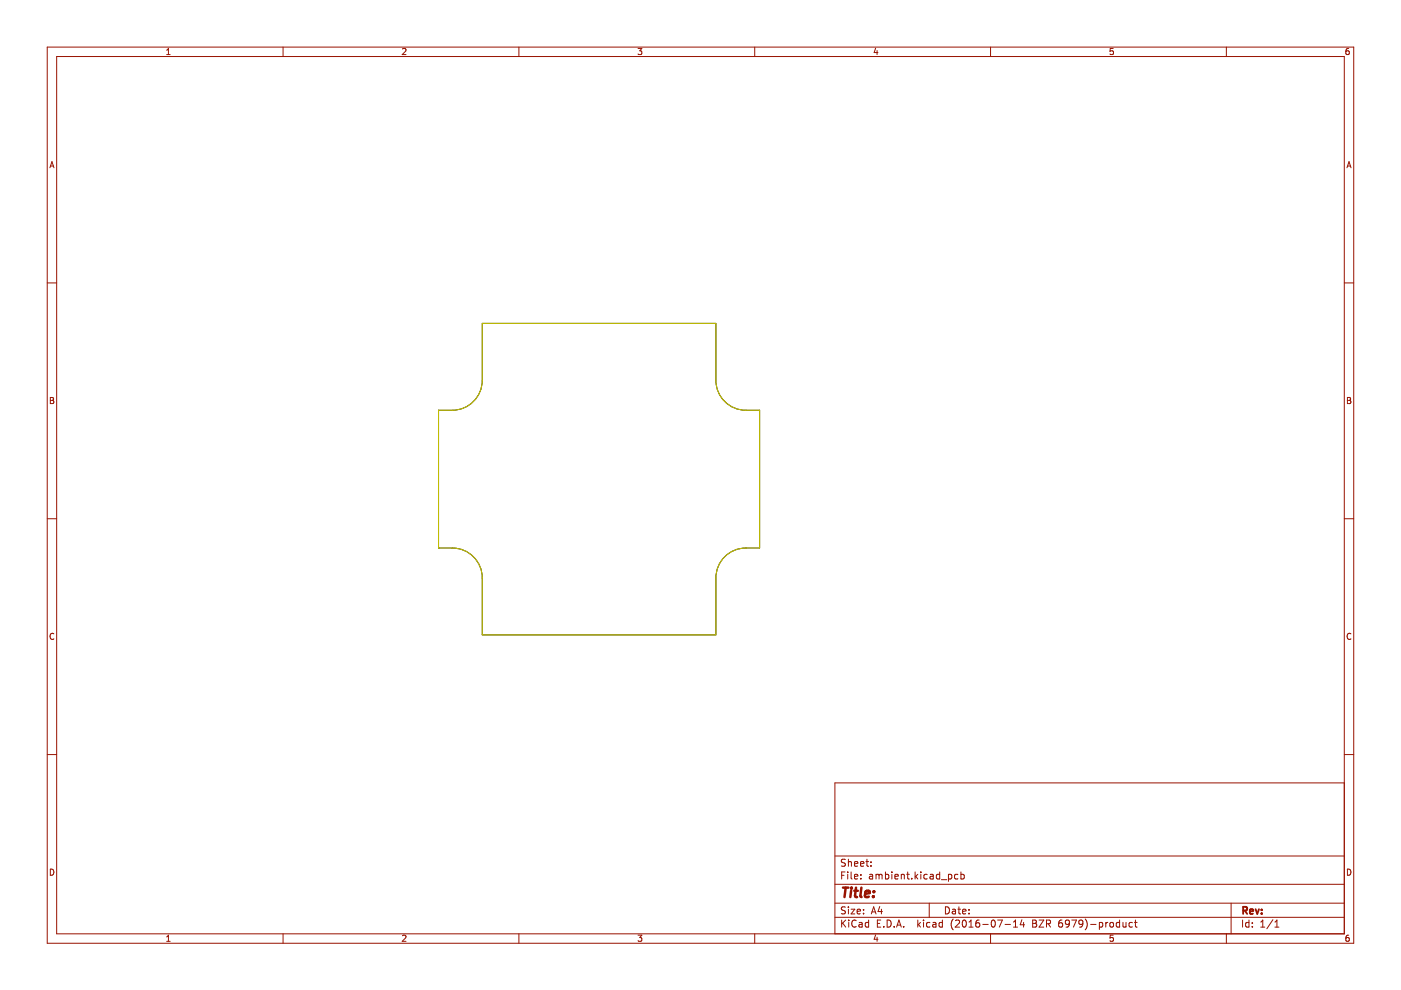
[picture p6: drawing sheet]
<svg xmlns="http://www.w3.org/2000/svg" width="297mm" height="210mm" viewBox="0 0 297 210" stroke-linecap="round" stroke-linejoin="round" font-family="sans-serif">
<g fill="none" stroke="#981200" stroke-width=".21">
<path d="M10 10h277v190h-277zM12 12h273v186h-273zM35.3 11.6h.8M35.3 10.6l.4-.3v1.3M60 10v2M85.3 10.4l.5-.1 .3 .3-.8 1h.8M110 10v2M135.3 10.3h.8l-.5 .5 .4 .1v.6l-.2 .1-.5-.1M160 10v2M185.6 10.2l-.3 .9h.8M186 10.7v.9M210 10v2"/>
<path d="M236 10.3h-.6l-.1 .6 .7-.1v.7l-.2 .1-.5-.1M260 10v2M286 10.3h-.4l-.2 .3-.1 .7 .3 .3 .4-.1v-.7h-.4l-.3 .2M10.6 35.6l.4-1.3 .4 1.3M10.7 35.2h.6M285.6 35.6l.4-1.3 .4 1.3M285.7 35.2h.6M10 60h2M285 60h2M10.7 84.3h.4l.3 .2-.3 .4 .3 .1v.3l-.2 .3h-.5zM10.7 84.9h.4M285.7 84.3h.4l.3 .2-.3 .4 .3 .1v.3l-.2 .3h-.5z"/>
<path d="M285.7 84.9h.4M10 110h2M285 110h2M11.4 134.4a.58 .58 0 0 0-.8 .5 .58 .58 0 0 0 .8 .6M286.4 134.4a.58 .58 0 0 0-.8 .5 .58 .58 0 0 0 .8 .6M10 160h2M285 160h2M285 166h-108v32M10.7 184.3a.66 .66 0 0 1 .7 .6 .66 .66 0 0 1-.7 .7zM35.3 198.7l.4-.4v1.3M35.3 199.6h.8M60 198v2"/>
<path d="M85.3 198.4l.5-.1 .3 .4-.8 .9h.8M110 198v2M135.3 198.3h.8l-.5 .5 .4 .1v.6l-.2 .1-.5-.1M160 198v2M177 194.5h108M177 191.5h108M177 187.5h108M177 181.5h108M178.4 185.6h.5M178.4 195.1v1.5M178.7 195.7l.6 .9M179.2 184.9h-.8v1.5"/>
<path d="M179.2 192.3h-.5l-.3 .1v.4l.7 .3 .1 .4-.3 .3-.5-.1M179.2 182.2h-.5l-.3 .1v.4l.7 .3 .1 .4-.3 .3-.5-.1M179.3 195.1l-.9 .8M179.7 184.9v.1M179.7 185.4v1M179.9 182.2v1.5M179.9 192.3v.1M179.9 192.8v1M179.9 182.8l.2-.1h.3l.1 1M179.9 195.1v.1M179.9 195.6v1M180.4 192.8h.8l-.8 1h.8"/>
<path d="M180.4 184.9v1.3l.3 .2M181.2 183.2l.7-.2-.1-.3h-.4l-.2 .2v.7h.6M181.2 185.9l.7-.2-.1-.3h-.4l-.2 .2v.7h.6M181.5 195.2a.71 .71 0 0 0-1 .5 .71 .71 0 0 0 .7 .9l.3-.2M181.7 193.3l.7-.2v-.3h-.5l-.2 .2 .1 .7h.6M182.2 195.6h.5l.1 1M182.4 183.2l.8-.2-.1-.3h-.4l-.3 .2 .1 .7h.6M182.5 186.2v.2M182.5 185.4v.2M182.8 195.9l-.5 .1-.2 .2 .2 .4 .5-.1M183.1 193.6v.2M183.1 192.8v.2"/>
<path d="M183.6 182.7h.6M183.8 182.2v1.3l.4 .2M184.2 195.6h-.5l-.3 .3 .2 .6h.6M184.2 195.1v1.5M184.4 185.4h.5l.1 1M184.7 183.5v.2M184.7 182.7v.2M184.7 193.8l.5-1.5 .5 1.5M184.9 193.3h.7M185 185.7l-.5 .1-.2 .2 .2 .4 .5-.1M185.6 198.2l-.3 .9h.8M185.7 185.5l.5-.1 .2 .2"/>
<path d="M185.7 185.4v1M186 198.7v.9M186 195.8h.5M186.4 185.6l.2-.2h.3l.1 1M186.4 185.6v.8M186.5 192.2l-.3 1.1h.9M186.7 195.1h-.7v1.5h.7M186.9 192.8v1M187.4 196.4v.2M187.7 185.4h.5l.2 .3-.1 .6h-.6M187.7 184.9v1.5M188.1 195.1a.76 .76 0 0 1 .9 .7 .76 .76 0 0 1-.9 .8z"/>
<path d="M189.1 184.9v.1M189.1 185.4v1M189.6 196.4v.2M189.7 185.9l.7-.2v-.3h-.5l-.2 .2 .1 .7h.6M190.1 196.6l.5-1.5 .5 1.5M190.2 196.1h.7M191.1 185.5l.2-.1h.4v1M191.1 185.4v1M191.6 196.4v.2M192.2 185.4h.6M192.4 184.9v1.3l.4 .2M193.3 186.2v.2"/>
<path d="M194 184.9v1.5M194.2 185.8l.4 .6M194.6 195.1v1.5M194.6 185.4l-.6 .5M194.7 196l.5 .6M195.2 195.6l-.6 .5M195.2 184.9v.1M195.2 185.4v1M195.8 195.1v.1M195.8 195.6v1M196.6 185.4h-.4l-.3 .3 .1 .6h.6M197 191.5v3"/>
<path d="M197.2 195.6h-.5l-.3 .3 .2 .6h.6M197.2 185.4h.6l.1 1M197.8 195.6h.6v1M197.9 185.7l-.5 .1-.2 .2 .2 .4 .5-.1M198.4 195.9l-.5 .1-.2 .2 .2 .4 .5-.1M199.2 185.4h-.4l-.3 .3 .2 .6h.5M199.2 184.9v1.5M199.6 186.5h1.1M199.8 195.6h-.4l-.3 .3 .1 .6h.6M199.8 195.1v1.5M200.4 192.3a.76 .76 0 0 1 .9 .7 .76 .76 0 0 1-.9 .8zM201.1 185.4h.4l.3 .3-.1 .6h-.6"/>
<path d="M201.1 185.4v1.5M201.9 192.8h.6l.1 1M202.1 194.9a1.72 1.72 0 0 0 0 2.2M202.6 193.1l-.5 .1-.2 .2 .2 .4 .5-.1M202.6 195.2l.6-.1 .2 .4-.9 1.1h.9M203.1 192.8h.6M203.1 185.4h-.4l-.3 .3 .1 .6h.6M203.3 192.3v1.3l.4 .2M203.7 185.4h.5l.2 .3-.1 .6h-.6M203.7 184.9v1.5M204.1 193.3l.7-.2-.1-.3h-.4l-.2 .2 .1 .7h.5M204.2 195.2l.2-.1a.8 .8 0 0 1 .5 .7 .8 .8 0 0 1-.5 .8l-.4-.6z"/>
<path d="M205.4 193.6v.2M205.4 192.8v.2M205.4 196.6h.9M205.4 195.5l.5-.4v1.5M207.6 195.1h-.4a1.01 1.01 0 0 0 0 1.5l.5-.2v-.5l-.3-.3h-.2l-.3 .3M208.4 196h1.1M210 198v2M210.3 195.2l.2-.1a.8 .8 0 0 1 .5 .7 .8 .8 0 0 1-.5 .8l-.3-.6zM211.5 195.1h1l-.6 1.5M213.1 196h1.1M214.9 196.6h.8M214.9 195.5l.4-.4v1.5"/>
<path d="M216.7 195l-.4 1.1h.9M217 195.6v1M218.9 195.1h.5l.3 .3-.3 .4 .3 .1 .1 .4-.3 .3h-.6zM218.9 195.8h.5M220.3 195.1h1l-1 1.5h1M221.9 195.9l.7-.1 .1-.2v-.4l-.8-.1v1.5M222.2 195.9l.5 .7M225.2 195.1h-.5a1.01 1.01 0 0 0 0 1.5l.5-.2 .1-.5-.3-.3-.4 .1-.2 .2M226.7 195.7l-.3 .3h-.2l-.3-.3v-.3l.3-.3h.4l.1 .3a1 1 0 0 1-.4 1.2h-.3M227.2 195.1h1l-.6 1.5M229.6 195.7l-.3 .3-.4-.1-.2-.2v-.3l.3-.3h.3l.3 .3a1 1 0 0 1-.4 1.2h-.3M230.1 194.9a1.72 1.72 0 0 1 0 2.2"/>
<path d="M231.2 196h1.2M233.1 195.6h.4l.3 .3-.1 .6h-.6M233.1 195.6v1.5M234.4 195.6v1M234.9 195.6l-.5 .3M235.4 195.7l.2-.1 .4 .1 .1 .6-.2 .2-.3 .1-.2-.2zM236 198.3h-.6l-.1 .6 .7-.1v.7l-.2 .1-.5-.1M237.4 195.6h-.5l-.2 .3 .1 .6h.6M237.4 195.1v1.5M238.1 195.6l.1 .9 .3 .1 .2-.2M238.7 195.6v1M240.1 195.6h-.4l-.3 .3 .1 .6h.6"/>
<path d="M240.5 195.6h.6M240.7 195.1v1.3l.4 .2M260 198v2M261 191.5v6.5M263.4 195.1v1.5M264.8 195.6h-.4l-.3 .3 .1 .6h.6M264.8 195.1v1.5M265.5 196.4v.2M265.5 195.6v.2M267.3 196.6h.9M267.3 195.5l.4-.4v1.5M269.9 195l-1.3 1.9"/>
<path d="M270.3 196.6h.9M270.3 195.5l.4-.4v1.5M285.7 184.3a.66 .66 0 0 1 .7 .6 .66 .66 0 0 1-.7 .7zM286 198.3h-.4l-.2 .3-.1 .7 .3 .3 .4-.1v-.7h-.4l-.3 .2"/>
</g>
<path d="M263.6 193.1l.7-.1 .1-.2v-.4l-.8-.1v1.5M263.9 193.1l.5 .7M265 193.3l.7-.2-.1-.3h-.4l-.2 .2 .1 .7h.5M266.2 192.8l.4 1 .3-1M267.5 193.6v.2M267.5 192.8v.2" fill="none" stroke="#981200" stroke-width=".39"/>
<path d="M178.7 188.2h1.2M179.3 188.2l-.2 2M180.5 188.9l-.2 1.3M180.5 188.2v.2M181.1 188.9h.8M181.5 188.2l-.2 1.7v.2l.4 .1M182.6 188.2l-.2 1.7 .3 .3M183.4 189.5l1-.2-.1-.3-.5-.1-.3 .3-.1 .9h.8M185.2 190l-.1 .2M185.3 189v.2" fill="none" stroke="#981200" stroke-width=".52"/>
<path d="M102.2 68.6h49.6v12a6.4 6.4 0 0 0 6.3 6.4h3v29.2a9.2 9.2 0 0 0-6.7 1.2 6.3 6.3 0 0 0-2.6 5.1v12.1h-49.6v-12.1a6.4 6.4 0 0 0-6.3-6.3h-2.9v-29.2a9.2 9.2 0 0 0 6.6-1.2 6.3 6.3 0 0 0 2.6-5.2z" fill="none" stroke="#000" stroke-width=".21"/>
<path d="M102.2 68.6h49.6v12a6.4 6.4 0 0 0 6.3 6.4h3v29.2a9.2 9.2 0 0 0-6.7 1.2 6.3 6.3 0 0 0-2.6 5.1v12.1h-49.6v-12.1a6.4 6.4 0 0 0-6.3-6.3h-2.9v-29.2a9.2 9.2 0 0 0 6.6-1.2 6.3 6.3 0 0 0 2.6-5.2z" fill="none" stroke="#cdca00" stroke-width=".21"/>
</svg>
